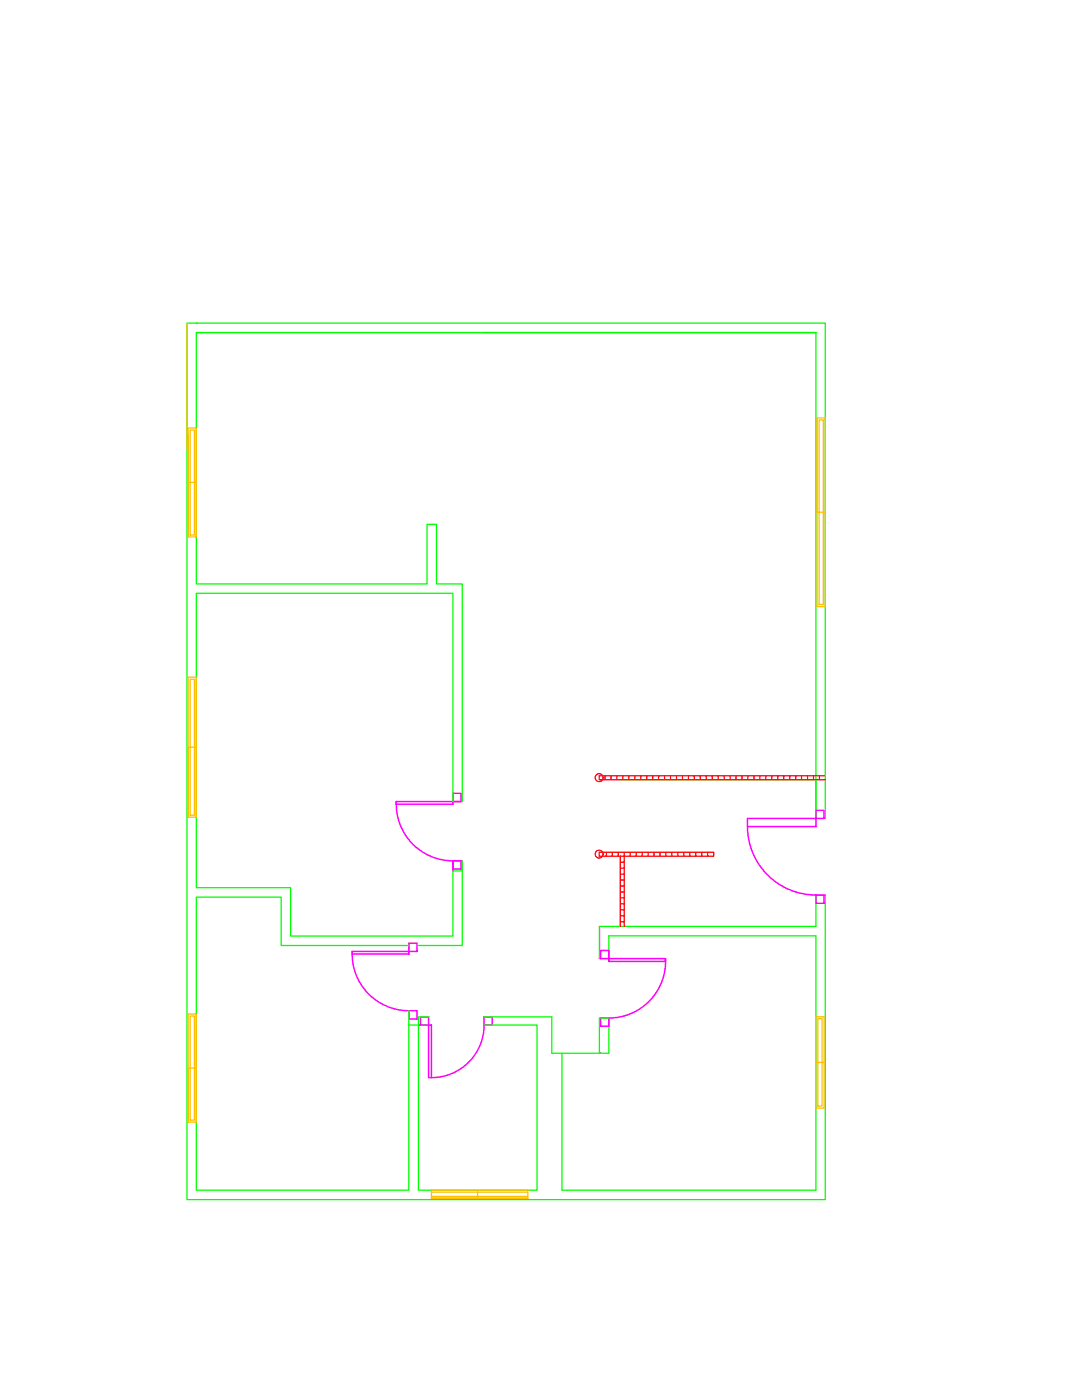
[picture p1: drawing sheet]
<svg xmlns="http://www.w3.org/2000/svg" width="216mm" height="279mm" viewBox="0 0 216 279" stroke-linecap="round" stroke-linejoin="round" font-family="sans-serif">
<!-- layer: Upstairs -->
<g fill="none" stroke="#0f0" stroke-width=".25">
<path d="M39.2 64.5h.1M39.2 66.4h123.6M162.8 66.4v96.9v-7.7h-39.1M162.8 66.4h-123.6v50.1h46v-11.9h1.9v11.9h5.1v43.5M90.4 160v-41.6h-51.2v58.8h18.8v9.6h32.4v-13h1.8M92.2 171.8v16.9h-9M123.8 172.1h.8M162.8 178.6v6.3h-43.2v6.4h1.9v-4.5h41.3v50.7h-50.7v-27.3M164.7 163.3v-98.8h-127.4v174.9h127.4v-60.8M81.6 188.2v2.2v-.5M81.6 188.7h-25.5v-9.7h-16.9v58.5h42.4v-35.8M81.6 204.6h4.5"/>
<path d="M85.5 202.9h-2v34.6h23.7v-32.9h-10.6M96.6 202.9h13.5v7.3h11.4v-7h-1.9v7"/>
</g>
<!-- layer: BanisterAndHandrails -->
<g fill="none" stroke="#f00" stroke-width=".25">
<path d="M120.7 154.8v.8M121.9 154.8v.8M123.1 154.8v.8M124.3 154.8v.8M125.5 154.8v.8M126.7 154.8v.8M127.9 154.8v.8M129 154.8v.8M130.2 154.8v.8M131.4 154.8v.8M132.6 154.8v.8M133.8 154.8v.8"/>
<path d="M135 154.8v.8M136.2 154.8v.8M137.4 154.8v.8M138.5 154.8v.8M139.7 154.8v.8M140.9 154.8v.8M142.1 154.8v.8M143.3 154.8v.8M144.5 154.8v.8M145.7 154.8v.8M146.9 154.8v.8M148.1 154.8v.8"/>
<path d="M149.2 154.8v.8M150.4 154.8v.8M151.6 154.8v.8M152.8 154.8v.8M154 154.8v.8M155.2 154.8v.8M156.4 154.8v.8M157.6 154.8v.8M158.8 154.8v.8M159.9 154.8v.8M161.1 154.8v.8M162.3 154.8v.8"/>
<path d="M163.5 154.8v.8M164.7 154.8h-45.2v.8h45.2M119.5 170.1h22.9v.8h-22.9zM121 170.1v.8M122.2 170.1v.8M123.4 170.1v.8M123.8 173.2h.8M123.8 174.4h.8M123.8 175.6h.8M123.8 176.8h.8M123.8 178h.8M123.8 179.2h.8"/>
<path d="M123.8 172.1h.8M123.8 170.9v14M124.6 170.1v14.8M125.7 170.1v.8M127 170.1v.8M128.1 170.1v.8M129.3 170.1v.8M130.5 170.1v.8M131.7 170.1v.8M132.9 170.1v.8M134.1 170.1v.8M135.3 170.1v.8"/>
<path d="M136.5 170.1v.8M137.6 170.1v.8M138.8 170.1v.8M140 170.1v.8M141.2 170.1v.8M123.8 180.4h.8M123.8 181.6h.8M123.8 182.8h.8M123.8 184h.8"/>
<circle cx="119.6" cy="155.2" r=".79"/>
<circle cx="119.6" cy="170.5" r=".79"/>
</g>
<!-- layer: UpstairsDoors -->
<g fill="none" stroke="#f0f" stroke-width=".3">
<path d="M79.1 160h11.3v.5h-11.3zM79.1 159.9a11.3 11.3 0 0 0 11.3 11.9M90.4 158.3h1.6v1.7h-1.6zM90.4 160h1.8M90.4 171.8h1.6v1.7h-1.6zM92.2 171.8h-1.8v2M149.1 163.3h13.7v1.7h-13.7zM149.2 165a13.7 13.7 0 0 0 13.6 13.6h1.9M162.8 161.7h1.6v1.6h-1.6zM162.8 178.6h1.6v1.7h-1.6zM70.3 189.9a11.3 11.3 0 0 0 11.3 11.8M70.3 189.9h11.3v.5h-11.3z"/>
<path d="M81.6 188.2h1.6v1.7h-1.6zM119.6 184.9v6.4M119.9 189.7h1.6v1.6h-1.6zM121.5 191.3h11.3v.6h-11.3zM132.8 191.3a11.3 11.3 0 0 1-11.3 11.9M81.6 201.7h1.6v1.7h-1.6zM83.5 204.6h.4M83.9 202.9h1.6v1.7h-1.6zM85.5 204.6h.6v10.5h-.6zM96.6 202.9h1.6v1.7h-1.6zM96.6 204.6a10.5 10.5 0 0 1-10.5 10.5M119.6 210.2h.1"/>
<path d="M119.9 203.2h1.6v1.6h-1.6z"/>
</g>
<!-- layer: UpstairsWindows -->
<g fill="none" stroke="#ffbf00" stroke-width=".25">
<path d="M37.3 64.5v25M37.5 85.4h1.7v21.8h-1.7zM37.5 86.8v20.4v-10.9h1.7M37.9 85.8h.9v21h-.9zM163 83.4h1.7v37.6h-1.7zM163 83.4v18.8h1.7M163.4 83.8h.9v36.8h-.9zM37.5 135.2h1.7v27.9h-1.7zM37.9 135.6h.9v27.1h-.9zM39.2 149.1h-1.7v14M37.5 202.4h1.7v21.6h-1.7zM37.9 202.8h.9v20.8h-.9z"/>
<path d="M39.2 213.2h-1.7v10.8M162.8 202.9h1.6v18.2h-1.6zM162.8 212h1.6M163.2 203.3h.8v17.4h-.8zM86.1 237.9h19.2M86.1 238.8h19.2M95.3 237.5v1.7h-9.2v-1.7h19.2v1.7M105.3 239.2h-19.2h19.2"/>
</g>
</svg>
